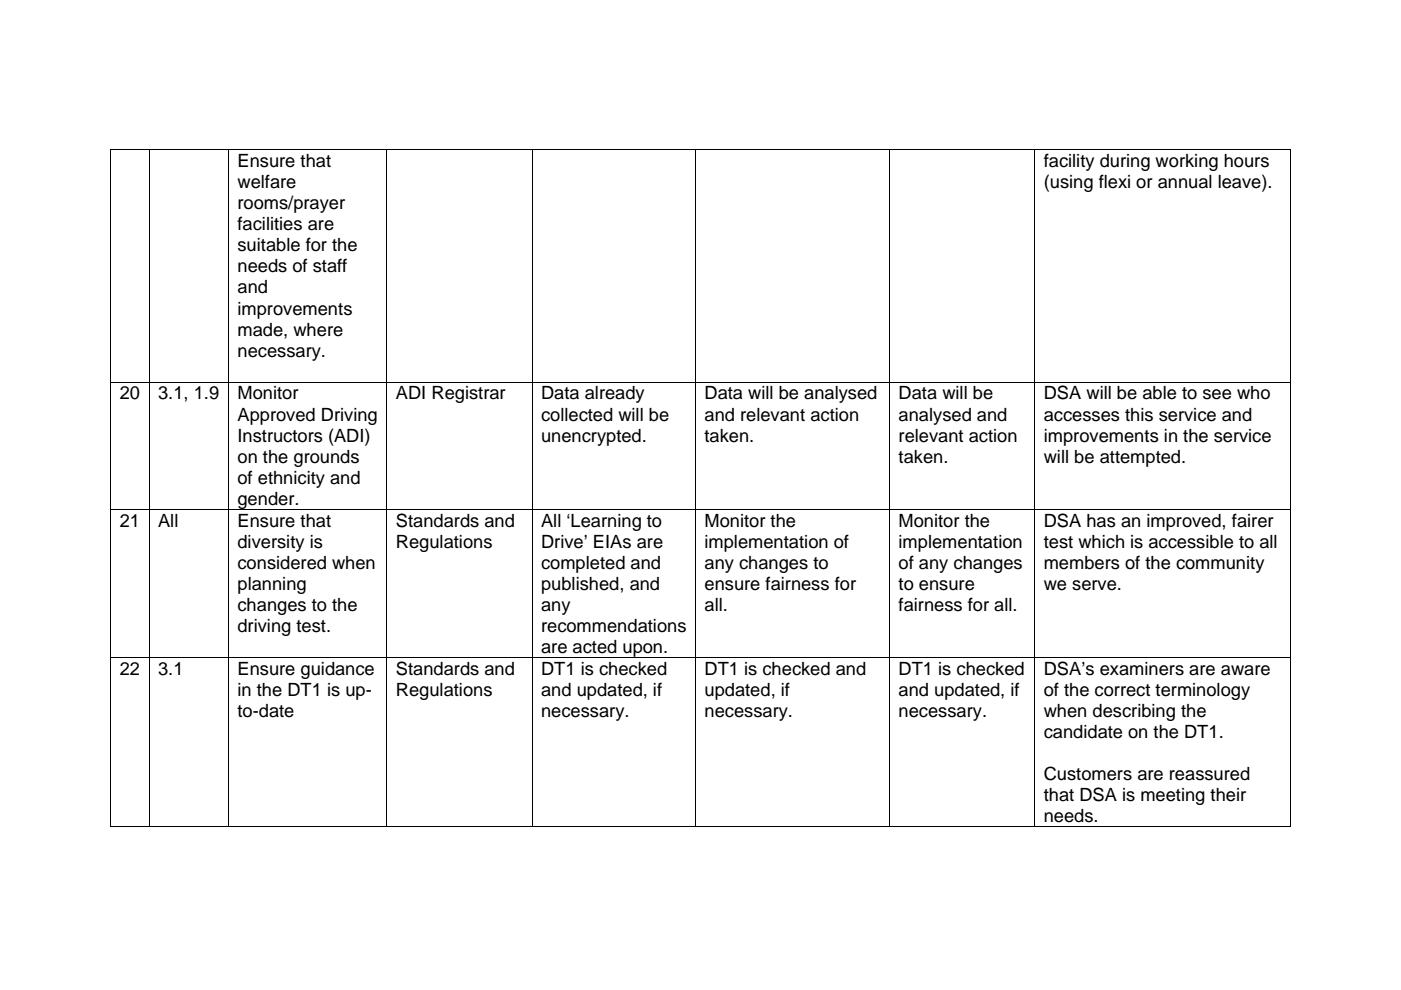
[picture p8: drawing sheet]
<svg xmlns="http://www.w3.org/2000/svg" width="297mm" height="210mm" viewBox="0 0 297 210" stroke-linecap="round" stroke-linejoin="round" font-family="sans-serif">
<defs><g id="words">
<g font-size="3.9">
<text x="50.4" y="35.5">Ensure that</text>
<text x="221.3" y="35.5">facility during working hours</text>
<text x="50.4" y="39.9">welfare</text>
<text x="221.3" y="39.9">(using flexi or annual leave).</text>
<text x="50.4" y="44.4">rooms/prayer</text>
<text x="50.4" y="48.9">facilities are</text>
<text x="50.4" y="53.3">suitable for the</text>
<text x="50.4" y="57.8">needs of staff</text>
<text x="50.4" y="62.3">and</text>
<text x="50.4" y="66.7">improvements</text>
<text x="50.4" y="71.2">made, where</text>
<text x="50.4" y="75.6">necessary.</text>
<text x="25.4" y="84.7">20</text>
<text x="33.5" y="84.7">3.1, 1.9</text>
<text x="50.4" y="84.7">Monitor</text>
<text x="50.4" y="89.2">Approved Driving</text>
<text x="83.9" y="84.7">ADI Registrar</text>
<text x="114.7" y="84.7">Data already</text>
<text x="114.7" y="89.2">collected will be</text>
<text x="149.4" y="84.7">Data will be analysed</text>
<text x="149.4" y="89.2">and relevant action</text>
<text x="190.5" y="84.7">Data will be</text>
<text x="190.5" y="89.2">analysed and</text>
<text x="221.3" y="84.7">DSA will be able to see who</text>
<text x="221.3" y="89.2">accesses this service and</text>
<text x="50.4" y="93.7">Instructors (ADI)</text>
<text x="114.7" y="93.7">unencrypted.</text>
<text x="149.4" y="93.7">taken.</text>
<text x="190.5" y="93.7">relevant action</text>
<text x="221.3" y="93.7">improvements in the service</text>
<text x="50.4" y="98.1">on the grounds</text>
<text x="190.5" y="98.1">taken.</text>
<text x="221.3" y="98.1">will be attempted.</text>
<text x="50.4" y="102.6">of ethnicity and</text>
<text x="50.4" y="107">gender.</text>
<text x="25.4" y="111.7">21</text>
<text x="33.5" y="111.7">All</text>
<text x="50.4" y="111.7">Ensure that</text>
<text x="83.9" y="111.7">Standards and</text>
<text x="114.7" y="111.7">All ‘Learning to</text>
<text x="149.4" y="111.7">Monitor the</text>
<text x="190.5" y="111.7">Monitor the</text>
<text x="221.3" y="111.7">DSA has an improved, fairer</text>
<text x="50.4" y="116.1">diversity is</text>
<text x="83.9" y="116.1">Regulations</text>
<text x="114.7" y="116.1">Drive’ EIAs are</text>
<text x="149.4" y="116.1">implementation of</text>
<text x="190.5" y="116.1">implementation</text>
<text x="221.3" y="116.1">test which is accessible to all</text>
<text x="50.4" y="120.6">considered when</text>
<text x="50.4" y="125.1">planning</text>
<text x="114.7" y="120.6">completed and</text>
<text x="114.7" y="125.1">published, and</text>
<text x="149.4" y="120.6">any changes to</text>
<text x="149.4" y="125.1">ensure fairness for</text>
<text x="190.5" y="120.6">of any changes</text>
<text x="190.5" y="125.1">to ensure</text>
<text x="221.3" y="120.6">members of the community</text>
<text x="221.3" y="125.1">we serve.</text>
<text x="50.4" y="129.5">changes to the</text>
<text x="114.7" y="129.5">any</text>
<text x="149.4" y="129.5">all.</text>
<text x="190.5" y="129.5">fairness for all.</text>
<text x="50.4" y="134">driving test.</text>
<text x="114.7" y="134">recommendations</text>
<text x="25.4" y="143.1">22</text>
<text x="33.5" y="143.1">3.1</text>
<text x="50.4" y="143.1">Ensure guidance</text>
<text x="83.9" y="143.1">Standards and</text>
<text x="114.7" y="138.5">are acted upon.</text>
<text x="114.7" y="143.1">DT1 is checked</text>
<text x="149.4" y="143.1">DT1 is checked and</text>
<text x="190.5" y="143.1">DT1 is checked</text>
<text x="221.3" y="143.1">DSA’s examiners are aware</text>
<text x="50.4" y="147.6">in the DT1 is up-</text>
<text x="83.9" y="147.6">Regulations</text>
<text x="114.7" y="147.6">and updated, if</text>
<text x="149.4" y="147.6">updated, if</text>
<text x="190.5" y="147.6">and updated, if</text>
<text x="221.3" y="147.6">of the correct terminology</text>
<text x="50.4" y="152">to-date</text>
<text x="114.7" y="152">necessary.</text>
<text x="149.4" y="152">necessary.</text>
<text x="190.5" y="152">necessary.</text>
<text x="221.3" y="152">when describing the</text>
<text x="221.3" y="156.5">candidate on the DT1.</text>
<text x="221.3" y="165.4">Customers are reassured</text>
<text x="221.3" y="169.9">that DSA is meeting their</text>
<text x="221.3" y="174.3">needs.</text>
</g>
</g></defs>
<path d="M23.4 31.7h.2v.2h-.2zM273.4 31.7h.2v.2h-.2zM273.4 175.2h.2v.2h-.2z" fill="#000"/>
<g fill="none" stroke="#000" stroke-width=".21">
<path d="M23.4 31.8h250.2M23.5 31.9v49.1M31.6 31.9v49.1M48.4 31.9v49.1M82 31.9v49.1M112.8 31.9v49.1M147.5 31.9v49.1M188.6 31.9v49.1M219.4 31.9v49.1M273.5 31.9v49.1M23.4 81h250.2M23.5 81.1v26.8"/>
<path d="M31.6 81.1v26.8M48.4 81.1v26.8M82 81.1v26.8M112.8 81.1v26.8M147.5 81.1v26.8M188.6 81.1v26.8M219.4 81.1v26.8M273.5 81.1v26.8M23.4 108h250.2M23.5 108.1v31.2M31.6 108.1v31.2M48.4 108.1v31.2"/>
<path d="M82 108.1v31.2M112.8 108.1v31.2M147.5 108.1v31.2M188.6 108.1v31.2M219.4 108.1v31.2M273.5 108.1v31.2M23.4 139.4h250.2M23.5 139.5v35.9M31.6 139.5v35.9M48.4 139.5v35.9M82 139.5v35.9M112.8 139.5v35.9"/>
<path d="M147.5 139.5v35.9M188.6 139.5v35.9M219.4 139.5v35.9M273.5 139.5v35.9M23.4 175.3h8.1M31.7 175.3h16.7M48.5 175.3h33.5M82.1 175.3h30.6M112.9 175.3h34.5M147.6 175.3h40.9M188.7 175.3h30.6M219.5 175.3h53.9"/>
</g>
<use href="#words"/>
</svg>
